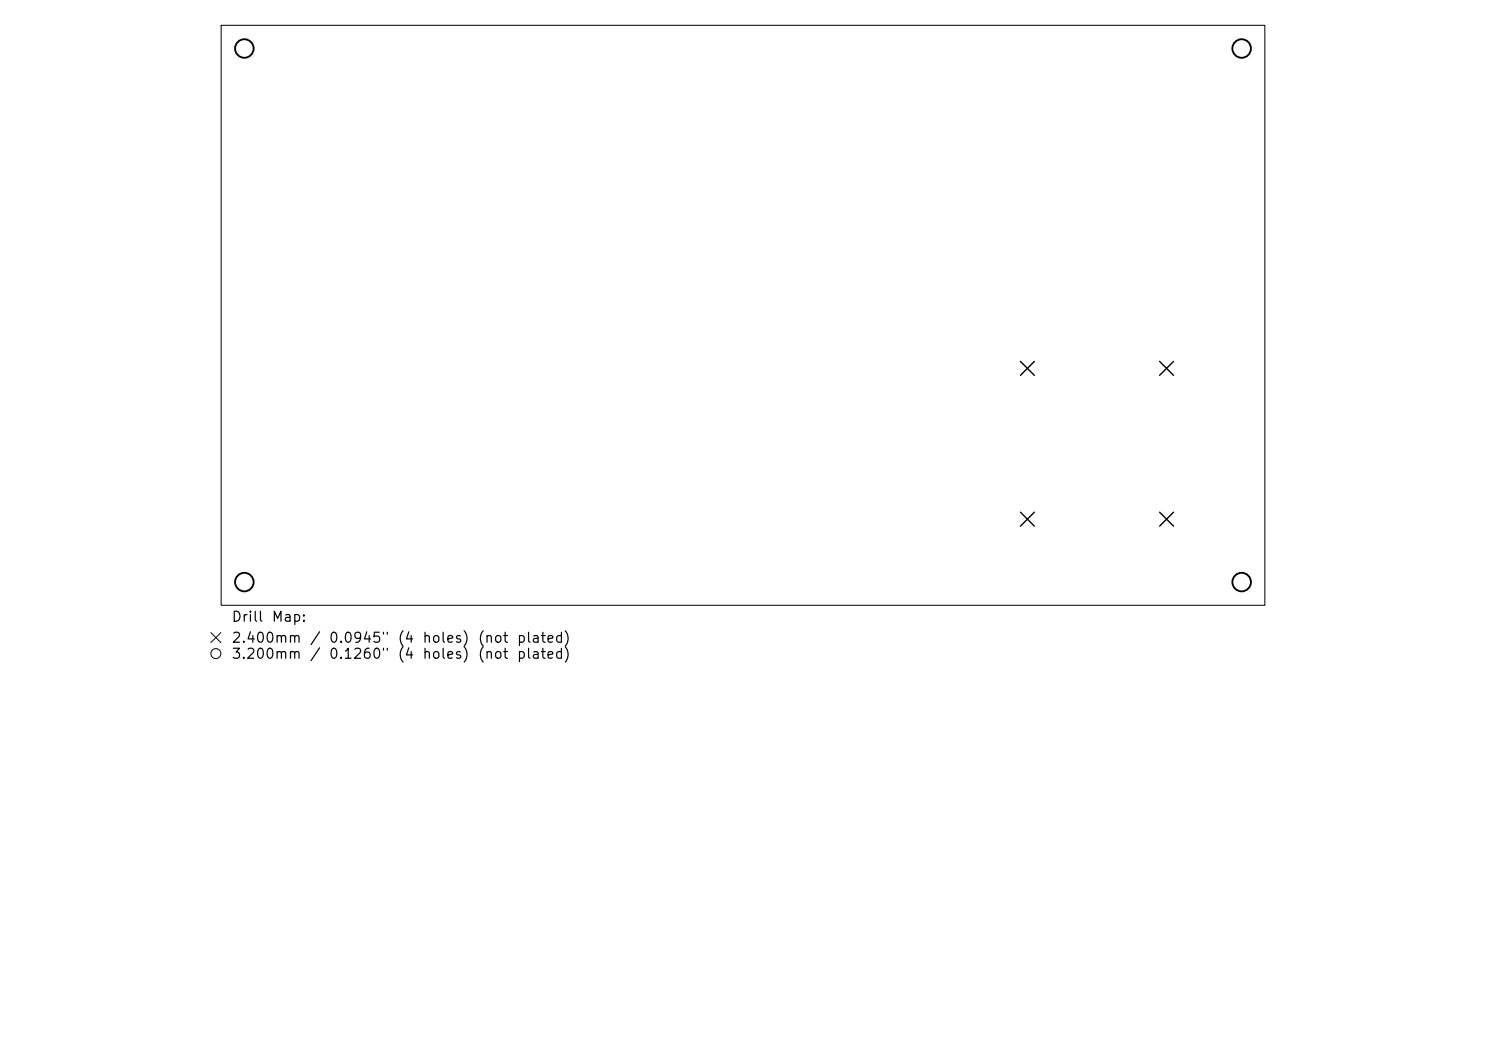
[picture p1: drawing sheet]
<svg xmlns="http://www.w3.org/2000/svg" width="297mm" height="210mm" viewBox="0 0 297 210" stroke-linecap="round" stroke-linejoin="round" font-family="sans-serif">
<defs><g id="words">
<g font-size="2">
<text x="46.1" y="124.7">Drill</text>
<text x="54.2" y="124.7">Map:</text>
<text x="46.1" y="128.9">2.400mm</text>
<text x="61.8" y="128.9">/</text>
<text x="65.6" y="128.9">0.0945&quot;</text>
<text x="79.3" y="128.9">(4</text>
<text x="84.3" y="128.9">holes)</text>
<text x="95.3" y="128.9">(not</text>
<text x="103.2" y="128.9">plated)</text>
<text x="46.1" y="132.1">3.200mm</text>
<text x="61.8" y="132.1">/</text>
<text x="65.6" y="132.1">0.1260&quot;</text>
<text x="79.3" y="132.1">(4</text>
<text x="84.3" y="132.1">holes)</text>
<text x="95.3" y="132.1">(not</text>
<text x="103.2" y="132.1">plated)</text>
</g>
</g></defs>
<g fill="none" stroke="#000" stroke-width=".2">
<path d="M44.2 5.1h208.6v115.8h-208.6zM42.1 126.4l2 2M44.1 126.4l-2 2"/>
<circle cx="43.1" cy="130.6" r="1"/>
</g>
<path d="M204 72.2l2.7 2.8M206.7 72.2l-2.7 2.8M231.8 72.2l2.7 2.8M234.5 72.2l-2.7 2.8M204 102.3l2.7 2.8M206.7 102.3l-2.7 2.8M231.8 102.3l2.7 2.8M234.5 102.3l-2.7 2.8" fill="none" stroke="#000" stroke-width=".28"/>
<g fill="none" stroke="#000" stroke-width=".37">
<circle cx="48.8" cy="9.7" r="1.85"/>
<circle cx="248.2" cy="9.7" r="1.85"/>
<circle cx="48.8" cy="116.3" r="1.85"/>
<circle cx="248.2" cy="116.3" r="1.85"/>
</g>
<use href="#words"/>
</svg>
